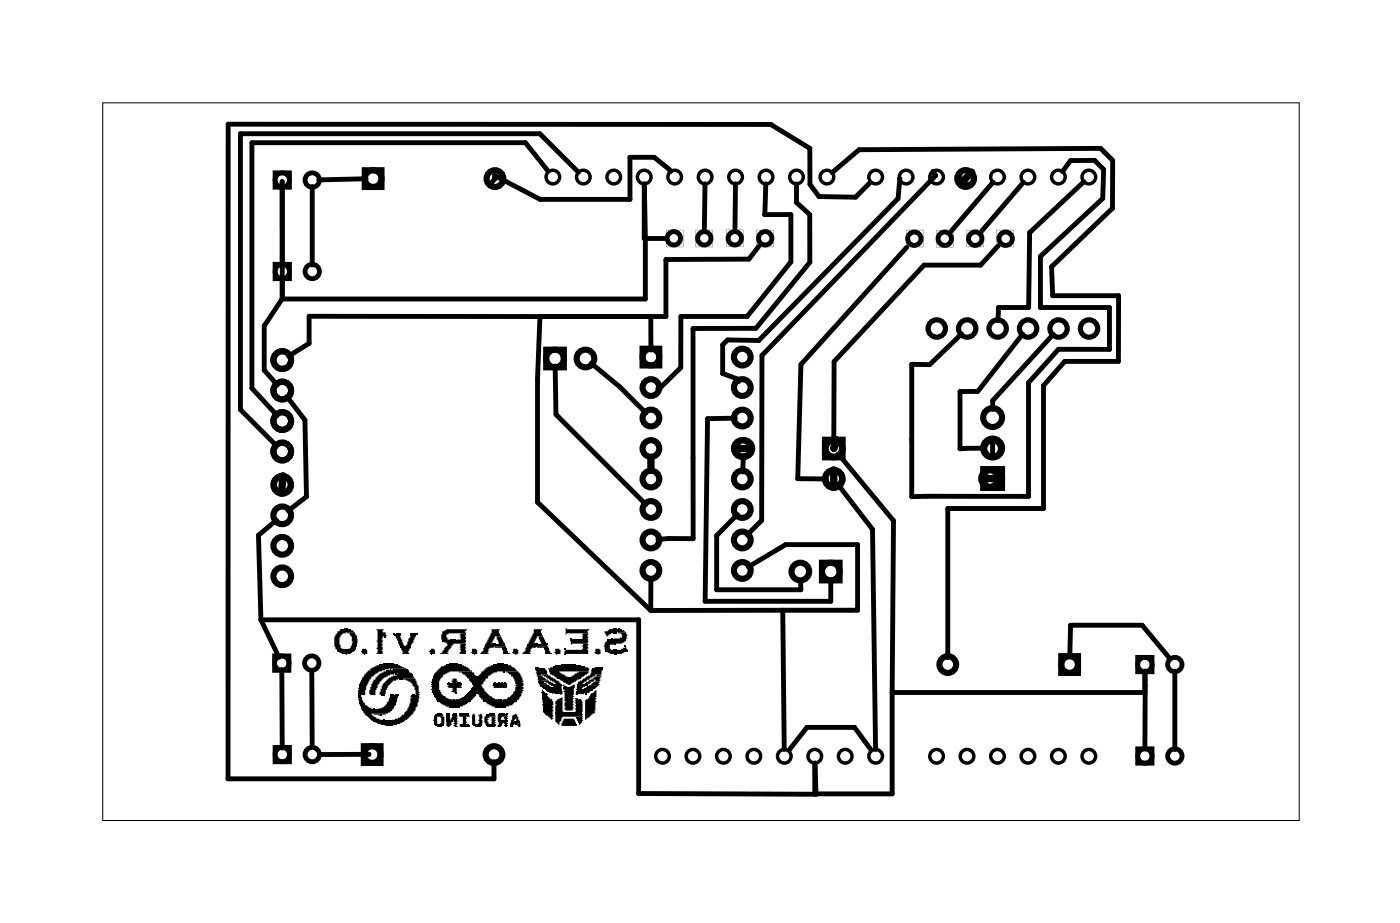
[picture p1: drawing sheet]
<svg xmlns="http://www.w3.org/2000/svg" width="117mm" height="77mm" viewBox="0 0 117 77" stroke-linecap="round" stroke-linejoin="round" font-family="sans-serif">
<path d="M8.6 8.6h99.8v59.8h-99.8z" fill="none" stroke="#000" stroke-width=".08"/>
<g fill="none" stroke="#000" stroke-width=".51">
<path d="M30.4 14.2h1.4v1.4h-1.4zM45.6 29.1h1.4v1.5h-1.4zM53.6 29.1h1.4v1.4h-1.4zM68.8 36.6h1.5v1.5h-1.5zM82 39.1h1.6v1.6h-1.6zM68.6 46.9h1.4v1.5h-1.4zM88.5 54.7h1.4v1.4h-1.4zM30.3 62.2h1.4v1.4h-1.4z"/>
<circle cx="31.1" cy="14.9" r=".7"/>
<circle cx="41.3" cy="14.9" r=".7"/>
<circle cx="80.5" cy="14.9" r=".7"/>
<circle cx="23.5" cy="32.5" r=".74"/>
<circle cx="23.5" cy="30" r=".74"/>
<circle cx="23.5" cy="35.1" r=".74"/>
<circle cx="23.5" cy="37.6" r=".74"/>
<circle cx="46.3" cy="29.9" r=".74"/>
<circle cx="48.8" cy="29.9" r=".74"/>
<circle cx="54.3" cy="32.3" r=".7"/>
<circle cx="54.3" cy="34.8" r=".7"/>
<circle cx="54.3" cy="37.4" r=".7"/>
<circle cx="54.3" cy="39.9" r=".7"/>
<circle cx="54.3" cy="29.8" r=".7"/>
<circle cx="61.9" cy="34.8" r=".7"/>
<circle cx="61.9" cy="37.4" r=".7"/>
<circle cx="61.9" cy="39.9" r=".7"/>
<circle cx="61.9" cy="32.3" r=".7"/>
<circle cx="61.9" cy="29.8" r=".7"/>
<circle cx="62" cy="37.4" r=".7"/>
<circle cx="69.5" cy="39.9" r=".74"/>
<circle cx="69.5" cy="37.4" r=".74"/>
<circle cx="69.5" cy="37.4" r=".7"/>
<circle cx="69.5" cy="39.9" r=".7"/>
<circle cx="82.5" cy="39.9" r=".7"/>
<circle cx="82.8" cy="37.4" r=".7"/>
<circle cx="82.8" cy="34.8" r=".79"/>
<circle cx="82.8" cy="37.3" r=".79"/>
<circle cx="82.8" cy="39.9" r=".79"/>
<circle cx="23.5" cy="42.9" r=".74"/>
<circle cx="23.5" cy="40.4" r=".74"/>
<circle cx="23.5" cy="45.5" r=".74"/>
<circle cx="23.5" cy="48" r=".74"/>
<circle cx="23.5" cy="40.4" r=".7"/>
<circle cx="54.3" cy="47.5" r=".7"/>
<circle cx="54.3" cy="42.5" r=".7"/>
<circle cx="54.3" cy="45" r=".7"/>
<circle cx="61.9" cy="47.5" r=".7"/>
<circle cx="61.9" cy="45" r=".7"/>
<circle cx="61.9" cy="42.5" r=".7"/>
<circle cx="66.8" cy="47.6" r=".74"/>
<circle cx="69.3" cy="47.6" r=".74"/>
<circle cx="79.1" cy="55.4" r=".7"/>
<circle cx="89.2" cy="55.4" r=".7"/>
<circle cx="31" cy="62.9" r=".7"/>
<circle cx="41.2" cy="62.9" r=".7"/>
</g>
<g fill="none" stroke="#000" stroke-width=".41">
<path d="M23.5 15.5v-.4v7M23.5 15.5v9.4M26 15.5v6.6M30.5 14.9l-3.9 .1M45.7 14.2l-1.9-2.3h-22.8v20.5l2.1 2.2M48.3 14.4l-3.3-3.3h-24.9v23l2.9 3M55.4 19.9h-1.7v-4.6l.1 9.6h-30.3M55.9 14.3l-1.3-1.2h-2.1v3.5h-7.5l-3.7-2v.3l-.4 .4M58.8 15.3l-.1 3.7M61.3 15.3v3.7M63.8 17.9h2.2v3.9l-3.7 4.6h-5.5v4.2l-1.8 1.8h-.1M63.8 17.9h.1"/>
<path d="M63.9 15.3l-.1 2.6M66.4 15.3v1.6l1.1 1v4l-4.5 5.5h-5.2v17.5h-2.9M69.4 14.4l2.3-1.9 20.1-.1 1 1v4l-5.1 4.8 .1 2.4h5.5v5.5h-4.5l-1.8 2v10.3h-7.9v12.4M72.5 15.3l-1.1 1.1h-3.1l-.7-1-.1-3-3.2-2-45.3-.1v54.6h22.2v-1.4M75 14.9l-.1 1.6-11.6 11.9-2.6-.1-.4 .4v2.4M77.8 14.3l.2 .3-14.4 15-.1 13.8-1.2 1.2M82.8 15.2l-3.5 4M85.4 15.2l-3.5 4M88.6 14.3l.7-.9h2l.8 .7-.1 2.4-5.2 4.9v4.2h5.7v3.5h-4.2l-2.5 2.8v9.5h-9.8v-11h1.5l2.7-2.6M90.4 15.1l-4.5 4.3-.1 6.2h-2.5l-.1 1.1M23.5 24.9l-1.5 2.3v3.6l1.1 1.3M23.9 33l1.5 2 .2 6.4-1.6 1.2"/>
<path d="M45 26.4l-.2 5.2v10.2l9.5 9.1M46.3 30.5l.1 4 7.5 7.5M49.3 30.3l2.4 1.9 2.2 2.2M54.3 26.4v2.8M60.3 31.1l1.2 .5 .1 .2M60.3 31.1h.1M61.3 34.8l-2.3 .1-.2 15.2h10.5v-1.7M62 38l-.1 1.3M63.3 20.5l-.8 1.1h-7v4.8h-29.7v2.2l-1.7 1.1M69.9 37.8l4.6 5.6-.1 14.3M75.6 20.6l-8.8 9.8-.3 9.5h2.4M82.8 36.8v1.2"/>
<path d="M83.2 20.5l-1.4 1.6h-4.7l-7.5 8-.1 6.7M85.3 27.8l-3.7 4.8h-1.5v4.8l2-.1M87.9 27.9l-5.1 5.5v.7M21.8 51.6l1.5 3.2M21.8 51.6h31.5v14.5l14.8 .1-.1-2.6M23.1 43.3l-1.5 1.3 .2 7M23.5 55.8v6.5M26 55.9v6.3M54.3 48.3v2.6M61.5 42.9l-1.7 1.7v4.5h7v-.7M62.4 47.2l3.1-1.8h6v5.4l-17.2 .1M65.3 50.8l.1 11.6"/>
<path d="M69.9 40.4l2.9 3.7 .2 18.3M74.4 57.7v8.4h-6.4v-2.5M89.2 54.6l.1-2.5h6l2.3 2.7M95.5 55.9v1.8h-21.1M95.5 56.1v6.2M98 55.9v6.6M30.3 62.8l.5 .1h-4.1M72.6 62.4l-1.3-1.8h-4l-1.4 1.9"/>
<circle cx="56.2" cy="19.9" r=".56"/>
<circle cx="58.7" cy="19.9" r=".56"/>
<circle cx="61.3" cy="19.9" r=".56"/>
<circle cx="63.8" cy="19.9" r=".56"/>
<circle cx="76.3" cy="19.9" r=".56"/>
<circle cx="78.8" cy="19.9" r=".56"/>
<circle cx="81.3" cy="19.9" r=".56"/>
<circle cx="83.9" cy="19.9" r=".56"/>
</g>
<g fill="#000">
<path d="M28.7 52.3h.1v.1h-.1zM28.9 52.3h.1v.1h-.1zM28.4 52.4h.9v.1h-.9zM28.1 52.6h.2v-.1h1.1v.1h.1v.1h-.7v.1h-.2v.1h-.2v.2h-.1v.6h.1v.3l.3 .1h-.6l-.1-.2h-.1v-.9h.1l.1-.2zM28.1 54.2h1.4v.1h-.2v.2h-.4v.1h-.1v-.1h-.3v-.1l-.4-.1zM28.9 52.7h.7v.2h.2v.4h.1l-.1 .2h.1h-.1l-.1 .6h-.7l.3-.1 .1-.5h-.1v-.5l-.1-.1v-.1h-.3zM28.1 54.1h1.5v.1h-1.5zM30.2 54.1h.3h.1v.4h-.1v.1l-.3-.1v-.2h-.1zM31.1 59h.1v.1h-.1zM31.7 59.5h.1v.1h-.1zM31.4 52.4h.6l-.1 .3h.3v.2h.1v.1h-.4v.2h-.1v.1h.1v.2h-.1v.1h.1v.2h-.1v.1h.1v.2h-.1v.1h.1v.3h-.5v-.1h.1v-.3h-.1v-.1h.1v-.5h-.1v-.1h.1v-.9h-.1zM32 55.3h.1h-.1z"/>
<path d="M31.8 57.8h.3v.1h-.3zM32 60h.1v.1h-.1zM32.1 53h.1v.1h-.1zM31.1 59.5h1.1h-.5v.1h-.1v-.1h-.5zM30.3 59.2h2.3v.1l-.3 .1v.1h-1.3l.1 .1v.1h.2l.1 .2 .5 .1v.1h-.9l-.4-.5h-.1v-.1l-.2-.1zM32.2 55.3h.5h-.5zM32.6 57.8h.1v.1h-.1zM32.8 55.3h.1h-.1zM32.8 57.8h.1v.1h-.1zM32.9 52.8v.1zM32.9 56.1h.1v.1h-.1zM32.9 57.8h.1v.1h-.1z"/>
<path d="M31.7 55.3h1.5v.1h-1.5zM33.1 57.8h.1v.1h-.1zM32.6 57.9h.6v.1h-.6zM32.5 58h.7l-.2 .8-.1 .1v.1h-.1v.1h-1.2v-.1l.4-.1 .1-.1 .2-.1v-.2l.1-.1zM33.2 56.1h.1v.1h-.1zM33 52.8h.4v.1h-.4zM32.9 52.9h.5h-.5zM32.9 52.9h.5l.3 1h-.3v-.1h-.1l-.1-.4h-.1v-.2h-.1zM30.4 56.2l.2-.2 .1-.1h.2v-.2h.2v-.1l.3-.1v-.1h2v.1h.1v.1h.2v.1h-1.3v.1h-.3v.1h-.5l-.1 .2-.3 .1-.1 .2h-.1v.1l-.2 .1-.1 .4h-.1v.1h-.1v.8h-.4v.2h.1v.2h.1l.1 .3h.1v.2h.1l.1 .1h.2v.1h.2v.1h-1v-.2h-.1v-.2h-.1v-.4v-.1v-.7v-.1v-.1v-.3h.1l.1-.4h.1v-.1l.2-.1zM33.3 56.5h.1v.1h-.1zM33.5 56.5v.1zM32.5 55.7h1.4v.1h-1.3v.1h-.1z"/>
<path d="M32.8 55.8h1.2v.1h-1.2zM32.2 55.9h1.9h-1.9zM31.3 56.5l.2-.1 .2-.3 .3-.1v-.1h2.1v.1h.1v.1h-1.3v.1h-.4v.1h-.2v.1l-.3 .1-.1 .1-.2 .2v.2l-.2 .1v.2h-.1v.2h-.1v.4h-.4v-.1h-.1v-.3h.1l.1-.5h.1v-.4h.2zM33.4 53.9h.8v.1h-.8zM33.5 54h.7l-.1 .2v.3h-.6l.1-.2h-.1zM33.4 56.1h.9v.1h-.9zM33.1 56.2h1.3v.1h-1.3zM34.2 52.8h.3v.1h-.3zM32.4 56.5l.4-.1v-.1h1.7l.1 .2h-1.4v.1h-.2v.1h-.2v.1l-.5 .3v.2v.2h-.1v.3h-.5v.1v-.2v-.3h.1l.1-.4 .4-.4zM34.4 57.8h.2v.1h-.2zM34.2 52.9h.5h-.5zM34.2 52.9h.5l-.1 .4h-.1v.2l-.2 .1-.1 .3h-.4l.1-.2h.1l.1-.5 .1-.1z"/>
<path d="M33.6 56.5h1.1v.5h.1v.1h.1v.6h.1l-.1 .1h.1v.1h-.3l-.1-.7-.2-.1-.1-.2-.2-.1v-.1h-.2v-.1h-.3zM34.6 52.8h.2v.1h-.2zM34.3 57.9h.6v.1h-.6zM34.2 58h.7v.1h.1v.1h-.1v.3h-.1v.4h-.1v.3l-.2 .1v.2l-.4 .3-.1 .2h-.2v.1h-1.1v-.1h.2v-.1l.5-.1 .1-.3h.2v-.1h.1l.1-.2h.1l.1-.3v-.3h.1v-.4h.1zM35.9 54.1h.3h.1v.4h-.3v.1l-.1-.1-.1-.3h.1zM36.5 59.5h.1h-.1zM36.7 59.5h.1h-.1zM36.3 59.5h.6v.1h-.6zM36.2 59.6h.8v.1h-.5v.6h.1v.1h-.4v-.3h-.1v-.1h.1zM36.7 59.7h.4v.6h-.1v.1h-.3v-.2h.1v-.4h-.1zM37.2 59.5h.1h-.1zM37.4 56.9h.1v.1h-.1z"/>
<path d="M37.4 59.5h.1h-.1zM37.2 59.5h.3v.1h-.3zM37.2 59.6h.3v.5h-.3zM37.5 55.3h.1h-.1zM37.6 53.3h.1v.1h-.1zM37.8 58.3h.1h-.1zM37.8 59.5h.1h-.1zM37.8 53.3h.2v.1h-.2zM37.8 55.3h.2h-.2zM37.7 56.5h.4v.2h.1l-.1 .3h-.4v-.1v-.1zM38 57.7h.1h-.1zM38 59.5h.1h-.1z"/>
<path d="M37.7 59.5h.4v.1h-.4zM37.9 60h.2v.1h-.2zM38.1 55.3h.1h-.1zM37.7 59.6h.5v.1h-.1l.1 .2h-.1v.1h-.3v.1h-.2v-.2h.1zM38.2 56.9h.1v.1h-.1zM37.5 58.9h.8h-.8zM38.3 56.9h.1v.1h-.1zM38.3 59.5h.1h-.1zM37.2 55.3h1.3v.1h-1.3zM37.3 57h1.2v.1h-1.2zM37.4 57.1h1.1h-.1l.1 .2h-.4v.4h-.3h-.1v-.1v-.3h-.3v-.1h-.1zM38.5 59.5h.1h-.1z"/>
<path d="M36.8 55.5h.3v-.1h1.6v.1h.2v.1h.1l.2 .3h.2h-1.9v.1l-.5 .2v.2l-.3 .1v.2h-.1v.8h.1l.1 .3h.1l.1 .2h.1l.1 .2 .5 .1h-1.3v-.1l-.2-.1v-.2h-.1v-.2h-.1v-.2h-.1v-.1h.1v-.2h-.1v-.1h.1h-.1l.1-.2h-.1v-.1h.1l.1-.5h.1v-.2l.5-.4zM38.7 59.5h.1h-.1zM38.3 52.9h.1v-.1h.5v.1h-.1v.1h.1v.3h-.1v.1h-.7v-.1h.3v-.2h-.1l.1-.2h-.1zM36.9 53.4h2v.1h-2zM37.1 53.5h1.8h-.1v.1h-1v.1l-.1 .1v.2l-.3 .1v.2h-.1l.1 .2h-.7v-.1h.2v-.2l.2-.1v-.1l.2-.2v-.2l-.2-.1zM38.3 53.7h.1v-.1h.5v.2h-.1v.1h.1v.2h-.1h.1v.4h-.6v-.2h.1v-.2h-.1h.1v-.1h-.1l.1-.2h-.1zM36.9 52.6l.3-.1v-.1h1.7v.1l-.1 .1 .1 .2h-1.5v.1h-.2v.2h.1v.2h.2v.1h-.6v-.1h-.1zM39 59.5h.1h-.1zM38.3 59.5h.8v.1h-.8zM36.5 58.4h2.7v.1h-.2l-.1 .2h-.1v.1h-.2v.1h-1.2h-.1h-.2v-.1h-.1v-.1h-.2l-.1-.2h-.2zM38.3 59.6h.9v.1h-.3v.1v.1v.2v.2h.2v.2h-.7v.1h-.1v-.3h.3v-.6h-.3zM38.3 55.9h1.1v.1h.1v.2l.2 .1v.1h-.8l-.1-.2h-.2l-.1-.2h-.2z"/>
<path d="M39.5 59.5h.1v.8h.2v.1h-.4v-.9h.1zM39.4 54.1h.3h.1v.4l-.3 .1v-.1l-.2-.1v-.1h.1zM39.9 59.5h.2h.1v.4h-.1v.1h.1v.3h-.1v.1h-.2v-.2h.1v-.1h-.1v-.1h.1v-.4h-.1zM38.9 56.4h1.8v.1h-1.8zM39 56.5h1.7h-.2v.2l-.2 .1v.2l-.2 .1 .1 .2 .2 .1v.2h.1l.2 .2h-1v.2h-.1l-.2 .3h-1.4h.3v-.1l.4-.1 .3-.4 .3-.2v-.2l.2-.1-.1-.3-.3-.2zM39.9 57.8h.8l.1 .2h.2l.1 .2 .4 .1h-1.3l-.1-.2h-.1zM40.8 59.5h.1h-.1zM41 59.5h.1h-.1zM41.1 53.6h.1v.1h-.1zM41.2 59.5h.1h-.1zM40.6 59.5h.7v.1h-.7zM41 59.7h.3v.1v.1v.1v.1v.3h-.3z"/>
<path d="M41.3 53.6v.1zM41.3 56.9v.1zM40.4 59.7h.1v-.1h.8v.1h-.5v.1h-.1v.1v.2v.2h.2v.1h-.4v-.2h-.1zM41.5 55.3h.1h-.1zM41 52.4h.7v.1h-.1v.3h.1l.1 .2h-.5l-.1 .4h-.1v.1h-.1v.2h-.5l.1-.2h.1v-.2v-.2h.1v-.2h.1v-.1h.1zM41.6 58.3h.1h-.1zM41.6 56.9h.1v.1h-.1zM41.4 53h.4l.1 .3v.2h.1v.1h-.4v.1h-.1l.1-.2h-.1v-.2h-.1zM41.7 59.5h.1h-.1zM41.7 55.3h.2h-.2zM41.8 58.3h.1h-.1zM41.9 56.9v.1z"/>
<path d="M41.9 55.3h.1h-.1zM41.7 53.6h.4v.1h-.4zM40.5 53.7h1.6v.1h-1.6zM42 55.9h.1v.1h-.1zM42 59.5h.1h-.1zM40.4 53.8h1.8v.1h-1v.1h-.4v.1h-.1v.2v.2h-.6v-.1l.2-.2zM41.3 53.9h.9l.2 .5h.1v.1h-.6v-.5h-.6zM41.3 58.9h.9h-.9zM42.1 56.9h.1v.1h-.1zM41.2 57h1.1v.1h-1.1zM41.1 57.1h1.2v.2h-1.1zM42.2 59.5h.1h-.1z"/>
<path d="M41.6 59.5h.7v.1h-.7zM42 59.7h.3v.1h.1l-.1 .3h-.4v-.1h.2zM41.2 55.3h1.2v.1h-1.2zM41.5 59.6h.9v.1h-.5v.1h-.1l.1 .3h-.4zM40.1 55.9h.2l.3-.3h.1v-.1h.2v-.1h1.7l.1 .2h.2v.1l.2 .2h-1.7v.1l-.4 .1-.1 .2h-.2v.1h-.8v-.1l.2-.2zM40.5 58.4h2.6v.1h-.2l-.2 .3h-.2v.1h-1.2h-.1h-.2v-.1h-.2v-.1h-.1zM42.7 59.6l.4-.1v.2h.1v.2h-.2l-.1 .2h-.3zM42.8 54.1h.3h.1v.4l-.2 .1v-.1l-.3-.1v-.1h.1zM42.2 55.9h1v.1l.2 .1 .1 .4h.1v.2h.1v.1h-.1v.1h.1v.2h-.1l.1 .3h-.1v.1h.1v.1h-.1l-.1 .4-.2 .1-.1 .2h-1.3h.4l.1-.2h.1v-.1l.2-.1 .1-.2 .2-.1v-.4h.1v-.1h-.1l.1-.1h-.1v-.3h-.1v-.2h-.1v-.1h-.2v-.2h-.1l-.1-.2h-.2zM43.1 59.9h.1l.1 .2h-.2zM44.6 53.6h.1v.1h-.1zM44.7 55.6h.1v.1h-.1z"/>
<path d="M44.8 53.6h.1v.1h-.1zM44.9 55.6v.1zM44.5 52.4h.7v.1h-.1v.3h.1l.1 .2h-.5l-.1 .4h-.1v.1h-.1v.2h-.5l.1-.2h.1v-.2h.1v-.2v-.2h.1v-.1h.1zM44.8 56.3h.4l.1 .2h.2v.1h.2v.1l-.8 .1zM44.9 53h.4l.1 .3h.1v.2v.1h-.4v.1h-.1l.1-.2h-.1v-.2h-.1zM45.2 57.5l.3 .2 .2 .1-.1 .2 .3 .2v.1h.2v.1v.4v.1v.1v.1v.2v.1v.1v.2v.1v.1v.1l-.4-.3v-.1h-.2v-.1l-.2-.1v-.6h-.1v-.1h.1l-.1-.3h.1v-.1h-.1v-.6h-.1zM44.9 56.8h.5v.1h-.5zM44.7 55.7h.8v.1h-.8zM44.7 55.8h.8v.1h.1v.3l-.8 .1zM44.9 56.9h.6l.1 .2h-.7zM45.2 53.6h.4v.1h-.4zM44 53.7h1.6v.1h-1.6z"/>
<path d="M43.9 53.8h1.8v.1h-1v.1h-.4v.1v.2h-.1l.1 .2h-.7v-.1l.2-.2zM44.8 53.9h.9l.2 .5h.2v.1h-.6l-.1-.5h-.6zM45.2 56.2h.5v.1h.2l.1 .2h.3l.1 .2h.2l.1 .2v.2h-.3l-.2-.3-.3-.1-.1-.2h-.2l-.1-.1h-.1v-.1h-.2zM45.4 56.7h.4v.1l.3 .1 .1 .2h-.4l-.1-.2-.3-.1zM45 57.1h.8l.1 .1h.2v.1h-.9v-.1h-.2zM45.3 57.3h.9v.1h-.9zM46.3 55.4h.1v.1h-.1zM45.5 57.4h.9v.1h-.9zM46.3 54.1h.4v.4h-.2v.1h-.1l-.1-.2h-.1v-.1h.1zM46 57.1h.8h-.8zM46.1 57.1h.7v.4h-.3l-.1-.2h-.2zM45.5 57.5h1.3v.1h-1.3z"/>
<path d="M46.8 55.3h.1v.1h-.1zM45.6 57.6h1.3v.1h-.8v.1v-.1h-.5zM46.2 57.7h.7v.1l-.2 .1v-.1h-.5zM46.4 58.3l.5-.2v1.2h.1v.1h-.7v-.6h.1v-.1h-.1v-.3h.1zM47 55.3h.1v.1h-.1zM46.9 57.1l.5 .1v.1h-.4zM47.1 54.1h.1h-.1zM47.1 54.5h.1v.1h-.1zM47.2 52.3h.1v.1h1.8v.1l-.1 .1 .1 .2h-1.8v.1h-.1zM47.2 55.3h.1v.1h-.1zM47.6 53.2h.1v.1h-.1zM47.4 55.3h.3v.1h-.3z"/>
<path d="M47.8 55.3h.1v.1h-.1zM47 57.3h.9v.1h-.9zM47 57.4h.9v.5h-.1v.1h.1v.1h-.1v.1h.1v.1h-.1v.1h.1v.1h-.1v.2h.1l-.1 .2h.1v.1h-.1v.2h-.6v-.1h-.1v-.2h.1h-.1v-.4h.1v-.1h-.1v-.7h-.1l.1-.2h-.1zM47 59.9h.9v.2h.1v.2h.1v.2h-1.3v-.3h.1zM47.5 57.2l.3-.1h.1v.2h-.4zM47.9 55.3h.1v.1h-.1zM47.9 58.2h.3v.1h.3v.2h.1v.1h-.1v.1h.1v.1h-.1v.1h.1h-.1v.1h.1v.1h-.1v.1h.1l-.1 .2h-.6v-.1h.1v-.2h-.1v-.1h.1v-.1h-.1v-.1h.1l-.1-.3h.1v-.1h-.1v-.1h.1h-.1zM46.7 56.5h1.6v.1h-.2l-.1 .2-.3 .1-.1 .2h-.3v-.1h-.1v-.1h-.2l-.1-.2h-.2zM46.5 55.4h2v.1h-2zM46.5 56.5h2h-2zM48 59.7h.5v.1h.1v.1h-.1l.1 .2h-.1v.1l-.1 .2h-.1l-.1-.3h-.1zM46.3 59.5h2.3h-.1l.1 .2h-1.7v.1h-.1v.3h-.1v.3h-.1l-.1-.2-.2-.1z"/>
<path d="M48.1 57.1h.7v.1h-.2l-.1 .3h-.5v-.1h.1zM48.8 57.7h.1v.1h-.1zM48.1 57.1h.9h-.9zM48.6 52.8h.5v.1h-.1l.1 .3h-.1v.1h-.5v-.1h.1v-.1h-.1v-.1h.1v-.1h-.1zM47.6 53.3h1.5v.1h-1.5zM47.6 53.4h1.5v.1h-.1v.1h-1.3v.1h-.1zM47.2 54.1h1.3h.1v-.2h-.1l.1-.3h.5v.2h-.1v.1h.1v.2h-.1h.1v.4h-1.9v-.1h-.1zM45.7 55.7h.2v-.1h3.2v.3h-2.4v.2l.4 .1 .1 .2h.1v.1h-1l-.1-.2-.3-.1zM47.6 56.4l.3-.1v-.2l.4-.1v-.1h.8l-.1 .3h-.2l-.1 .2h-.2v.1h-.9zM48 57.6h1.2v.1h-.1h-.4v.1h-.5v.1h-.2zM48.8 56.9h.1v-.1h.4l-.1 .2h-.1v.1h-.4zM48.1 57.5h1.3v.1h-1.3z"/>
<path d="M49.1 56.7v-.1h.5l-.1 .2h-.4zM49.7 55.6v.1zM49.2 57.8l.3-.1 .1-.1 .1-.1v.6v.1v.1v.2v.7h-.1l.1 .2-.3 .1-.3 .3h-.1l-.1 .2h-.1v-1.7l.3-.1zM48.6 57.4l.3-.1 .1-.2h.8l-.1 .3h-.2v.1h-.9zM49.8 55.6h.1v.1h-.1zM49.7 54.1h.3h.1v.4l-.3 .1v-.1l-.2-.1v-.1h.1zM49.1 57.1h.2l.2-.3h.5v.1h-.1v.1h.1l-.1 .1h-.8zM50 55.6h.1v.1h-.1zM49.7 56.2h.4l.1 .2h-.5zM49.3 56.5h.2l.1-.1h.5v.1h-.1l.1 .2h-.1v.1h-.3v-.2h-.4zM50.2 55.6h.1v.1h-.1zM49.4 55.7h.9v.1h-.9z"/>
<path d="M48.2 56.8l.3-.1 .1-.2h.2l.1-.1h.2v-.1h.1l.1-.5h1v.1h-.1v.3h-.5l-.1 .2-.4 .1-.1 .1h-.1l-.1 .2h-.2l-.2 .3h-.4zM51 53.2h.1v.1h-.1zM51.2 52.3h.1v.1h-.1zM51.2 52.7h.1v.1h-.1zM51.2 54.1h.1v.1h-.1zM51.3 53.6h.1v.1h-.1zM51.4 52.3h.1v.1h-.1zM51.4 52.7h.1v.1h-.1zM51.4 54.1h.1v.1h-.1zM51.4 54.5h.1v.1h-.1zM51.5 52.3h.1v.1h-.1zM50.9 52.4h1v.1h-1z"/>
<path d="M50.4 52.6h.3v-.1h1.4v.2h-1v.1h-.2v.1h-.1l-.1 .1h-.1l-.1-.2h-.1zM50.7 54.3h1.4v.1h-.2v.1h-.6v.1h-.1v-.1h-.3v-.1h-.2zM52.1 53.8v.1zM50.6 53.4h1.5v.1h-.2v.1l-1 .1v.4h.2v.1h-.6l-.2-.4h.1v-.3h.1zM51.5 52.7h.7v.2h.1l-.1 .2h.1v.1h-.1v.1h-1v-.1h.5v-.1h.2v-.2h-.1v-.1h-.3zM50.7 53.3h1.5v.1h-1.5zM51.5 54.1h.3h.2v-.1l.2-.1 .1 .3h-.8zM50.5 54.2h1.9v.1h-1.9zM32.3 60.4h.1v.1h-.1zM32.5 60.4h.1v.1h-.1zM32.7 60.4h.1v.1h-.1zM31.3 60.1h2.2v.1l-.4 .1v.1h-.9v.1h-.1v-.1l-.6-.1v-.1h-.2z"/>
<path d="M36.5 60.5h.3v.1h-.3zM36.3 60.4h.7v.1h-.7zM37.2 60.1h.5v.3h-.1l-.1 .2h-.2v-.1h-.1zM37.2 60.1h.5h-.5zM37.8 60.1h.4h-.1v.1h.1l-.1 .3h.1v.1h-.3v-.1h-.1v-.1h.1v-.1h-.1v-.1h.1zM38.5 60.5h.3v.1h-.3zM38.9 60.5h.3v.1h-.3zM39.6 60.5h.5v.1h-.5zM39.5 60.4h.6v.1h-.6zM40.7 60.5v.1zM40.8 60.5h.5v.1h-.5zM40.6 60.4h.7v.1h-.7z"/>
<path d="M41.6 60.1h.7v.1h-.4l-.1 .4h-.3zM41.6 60.1h.8h-.8zM42 60.2h.4v.1h-.1l.1 .2-.3 .1v-.1h-.1v-.1h.1zM43 60.3h.1v.1h-.1zM42.6 60.1h.7v.1h-.7zM42.5 60.2h.9v.1h-.5l-.1 .3h-.3zM43.1 60.3h.3v.3l-.3-.1z"/>
<path d="M75.6 19.2h1.4v1.4h-1.4zM75.6 19.2v1.4h1.4v-1.4z"/>
<path d="M78.1 19.2h1.4v1.4h-1.4zM78.1 19.2v1.4h1.4v-1.4z"/>
<path d="M80.6 19.2h1.5v1.4h-1.5zM80.6 19.2v1.4h1.5v-1.4z"/>
<path d="M83.1 19.2h1.4v1.4h-1.4zM83.1 19.2v1.4h1.4v-1.4z"/>
<path d="M55.6 19.2h1.4v1.4h-1.4zM55.6 19.2v1.4h1.4v-1.4z"/>
<path d="M58 19.2h1.5v1.4h-1.5zM58 19.2v1.4h1.4v-1.4z"/>
<path d="M60.6 19.1h1.4v1.5h-1.4zM60.6 19.1v1.5h1.4v-1.5z"/>
<path d="M63.1 19.2h1.4v1.4h-1.4zM63.1 19.2v1.4h1.4v-1.4z"/>
</g>
<g fill="none" stroke="#000" stroke-width=".4">
<path d="M22.9 14.4h1.2v1.2h-1.2zM22.9 22h1.2v1.2h-1.2zM22.9 54.7h1.2v1.2h-1.2zM94.9 54.8h1.2v1.2h-1.2zM22.9 62.3h1.2v1.2h-1.2zM94.9 62.4h1.2v1.2h-1.2z"/>
<circle cx="23.5" cy="15" r=".6"/>
<circle cx="26" cy="15" r=".6"/>
<circle cx="23.5" cy="22.6" r=".6"/>
<circle cx="26" cy="22.6" r=".6"/>
<circle cx="23.5" cy="55.3" r=".6"/>
<circle cx="26" cy="55.3" r=".6"/>
<circle cx="95.5" cy="55.4" r=".6"/>
<circle cx="98" cy="55.4" r=".6"/>
<circle cx="23.5" cy="62.9" r=".6"/>
<circle cx="26" cy="62.9" r=".6"/>
<circle cx="95.5" cy="63" r=".6"/>
<circle cx="98" cy="63" r=".6"/>
</g>
<g fill="none" stroke="#000" stroke-width=".43">
<circle cx="78.1" cy="27.4" r=".72"/>
<circle cx="80.7" cy="27.4" r=".72"/>
<circle cx="83.2" cy="27.4" r=".72"/>
<circle cx="85.8" cy="27.4" r=".72"/>
<circle cx="88.3" cy="27.4" r=".72"/>
<circle cx="90.8" cy="27.4" r=".72"/>
</g>
<g fill="none" stroke="#000" stroke-width=".29">
<circle cx="46.1" cy="14.8" r=".57"/>
<circle cx="48.7" cy="14.8" r=".57"/>
<circle cx="51.2" cy="14.8" r=".57"/>
<circle cx="53.7" cy="14.8" r=".57"/>
<circle cx="56.3" cy="14.8" r=".57"/>
<circle cx="58.8" cy="14.8" r=".57"/>
<circle cx="61.4" cy="14.8" r=".57"/>
<circle cx="63.9" cy="14.8" r=".57"/>
<circle cx="66.4" cy="14.8" r=".57"/>
<circle cx="69" cy="14.8" r=".57"/>
<circle cx="73" cy="14.8" r=".57"/>
<circle cx="75.6" cy="14.8" r=".57"/>
<circle cx="78.1" cy="14.8" r=".57"/>
<circle cx="80.7" cy="14.8" r=".57"/>
<circle cx="83.2" cy="14.8" r=".57"/>
<circle cx="85.7" cy="14.8" r=".57"/>
<circle cx="88.3" cy="14.8" r=".57"/>
<circle cx="90.8" cy="14.8" r=".57"/>
<circle cx="55.3" cy="63" r=".57"/>
<circle cx="57.8" cy="63" r=".57"/>
<circle cx="60.3" cy="63" r=".57"/>
<circle cx="62.9" cy="63" r=".57"/>
<circle cx="65.4" cy="63" r=".57"/>
<circle cx="68" cy="63" r=".57"/>
<circle cx="70.5" cy="63" r=".57"/>
<circle cx="73" cy="63" r=".57"/>
<circle cx="78.1" cy="63" r=".57"/>
<circle cx="80.7" cy="63" r=".57"/>
<circle cx="83.2" cy="63" r=".57"/>
<circle cx="85.7" cy="63" r=".57"/>
<circle cx="88.3" cy="63" r=".57"/>
<circle cx="90.8" cy="63" r=".57"/>
</g>
<path d="M30.2 59.2h2.5M36.5 58.4h2.8M40.3 58.4h2.8M46.1 55.6h2.7M46.3 59.4h2.2M31.1 60.1h2.6" fill="none" stroke="#000" stroke-width=".09"/>
<path d="M81 14.3l-.8 1M23.6 39.6l-.1 1.5M54.3 38.1v1.1M62.6 37.4h-1.3M69.5 39.1v1.5M69.8 36.6l-.3 .8M82 39.9h1.3" fill="none" stroke="#000" stroke-width=".61"/>
</svg>
